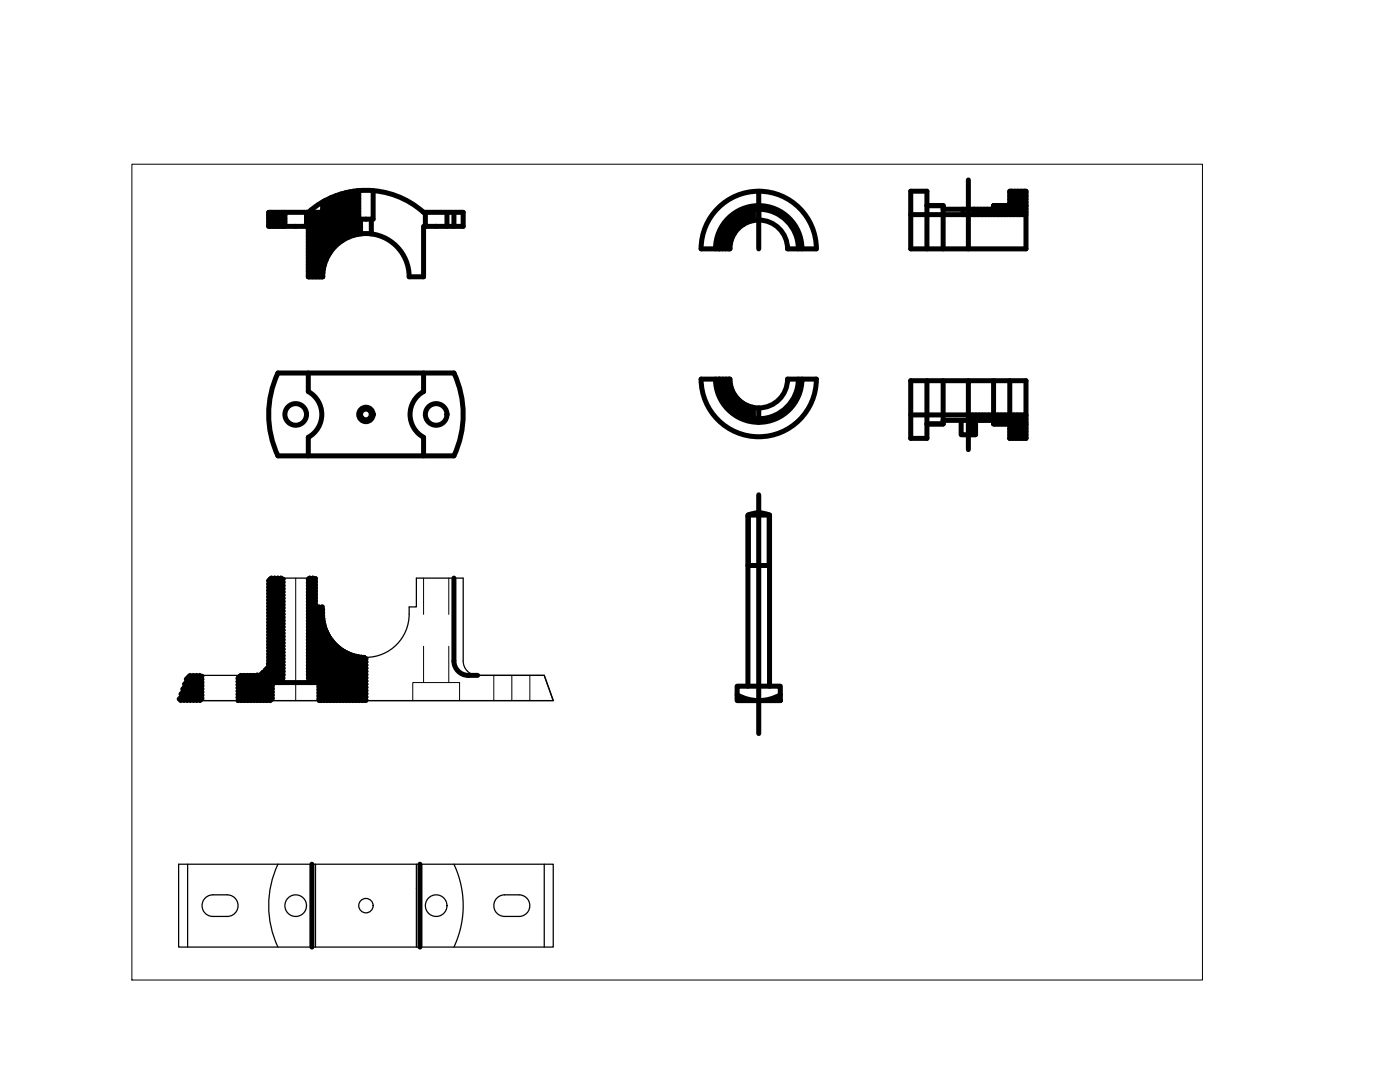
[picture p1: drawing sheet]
<svg xmlns="http://www.w3.org/2000/svg" width="279mm" height="216mm" viewBox="0 0 279 216" stroke-linecap="round" stroke-linejoin="round" font-family="sans-serif">
<!-- layer: 0 -->
<g fill="none" stroke="#000" stroke-width=".25">
<path d="M56.5 115.4v20.8M61.5 115.4v20.8M35.6 139.8h74.8l-1.8-5h-13.3a2.87 2.87 0 0 1-2.9-2.9v-16.5h-9.3v5.7h-1.4a8.7 8.7 0 0 1-3.7 8.5 8.7 8.7 0 0 1-9.3 .4 9 9 0 0 1-4.3-8.9h-1.4v-5.7h-9.4v16.5a2.87 2.87 0 0 1-2.9 2.9h-13.3l-1.8 5h1.8M40.3 134.8v5M47.5 134.8v5M54.3 136.2v3.6M63.7 136.2v3.6M73 131.2v8.6M37.4 172.4h73v16.6h-74.8v-16.6h1.8v16.6M40.9 179.3a2.16 2.16 0 0 1 1.6-.7h2.9a2.16 2.16 0 0 1 2.1 2.1 2.16 2.16 0 0 1-2.1 2.2h-2.9a2.16 2.16 0 0 1-2-1.3 2.16 2.16 0 0 1 .4-2.3zM55.5 172.4a19.4 19.4 0 0 0 0 16.6M63 172.4v16.6"/>
<path d="M83.1 172.4v16.6M90.6 172.4l.8 2 .6 2 .3 2.1 .1 2.1-.1 2.1-.3 2.1-.6 2.2-.8 2M99.1 179.3a2.16 2.16 0 0 1 1.6-.7h2.9a2.16 2.16 0 0 1 2.1 2.1 2.16 2.16 0 0 1-2.1 2.2h-2.9a2.16 2.16 0 0 1-2-1.3 2.16 2.16 0 0 1 .4-2.3zM108.6 172.4v16.6"/>
<circle cx="59" cy="180.7" r="2.16"/>
<circle cx="73" cy="180.7" r="1.44"/>
<circle cx="87" cy="180.7" r="2.16"/>
</g>
<g fill="none" stroke="#000" stroke-width="1">
<path d="M66.1 39.4l-1.7 1.7M67.1 39l-2.7 2.7M68.1 38.7l-6.6 6.6M69 38.5l-7.5 7.4M69.8 38.3l-8.3 8.2M70.5 38.2l-9 9M71.3 38.1l-9.8 9.7M71.6 38.4l-10.1 10M71.6 39l-10.1 10.1M71.6 39.6l-10.1 10.1M71.6 38v5.7h2.9v-5.7M151.4 38.2v11.5"/>
<path d="M193.3 35.9v13.8h11.5v-11.5h-3.3v2.8h-3.2v.8h-10.1M201.9 38.2l-.4 .3M202.5 38.2l-1 1M203.2 38.2l-1.7 1.6M203.8 38.2l-2.3 2.2M204.4 38.2l-4.6 4.6M204.8 38.5l-4.4 4.3M204.8 39.1l-3.8 3.7M204.8 39.7l-3.1 3.1M54.2 42.4l-.6 .6M54.9 42.4l-1.3 1.2M55.5 42.4l-1.9 1.9"/>
<path d="M56.2 42.4l-2.6 2.5M56.8 42.4l-2.8 2.8M56.9 42.9l-2.3 2.3M56.9 43.6l-1.6 1.6M56.9 44.2l-1 1M56.9 44.8l-.4 .4M56.9 42.4v2.8M61.2 42.4v2.8M61.2 42.4h.1M61.5 42.4h-7.9v2.8h7.9v10h2.9a8.6 8.6 0 0 1 8.6-8.6 8.6 8.6 0 0 1 8.7 8.6h2.8v-10h.4M61.5 42.4a17.3 17.3 0 0 1 23 0h7.9v2.8h-7.5M61.9 42.4l-.7 .7"/>
<path d="M62.5 42.4l-1.3 1.3M63.1 42.4l-1.9 1.9M63.8 42.4l-2.6 2.6M64.4 40.3v2.1h-2.9M64.4 55.1l-.1 .1M64.4 54.4l-.8 .8M64.5 53.7l-1.5 1.5M64.7 52.8l-2.3 2.4M64.8 40.1l-.4 .4M65.1 51.9l-3.4 3.3M65.8 50.5l-4.3 4.3M71.6 40.3l-10.1 10"/>
<path d="M71.6 40.9l-10.1 10.1M71.6 41.5l-10.1 10.1M71.6 42.2l-10.1 10M71.6 42.8l-10.1 10.1M71.6 43.5l-10.1 10M72 46.7v-3l-10.5 10.5M72 44.4l-3.7 3.6M72 45l-2.3 2.3M72 45.6l-1.4 1.3M72 46.3l-.5 .4M74.1 43.7v3M84.9 42.4v2.8"/>
<path d="M89.2 42.4v2.8M90.6 42.4v2.8M142.8 49.7a8.6 8.6 0 0 1 8.6-8.7 8.6 8.6 0 0 1 8.6 8.7M143.3 41.5a11.5 11.5 0 0 1 12.5-2.5 11.5 11.5 0 0 1 7.1 10.7h-5.7a5.8 5.8 0 0 0-5.8-5.8 5.8 5.8 0 0 0-5.7 5.8h-5.8a11.5 11.5 0 0 1 3.4-8.2zM145.7 49.4l-.3 .3M145.8 48.7l-1 1M146 47.9l-1.8 1.8M146.5 46.7l-3 3M146.7 43.3l-1.6 1.6M148.2 42.4l-4 4.1M149.2 42.1l-5.4 5.4M150 41.9l-6.4 6.4"/>
<path d="M150.3 41.8a7.9 7.9 0 0 0-6.8 7.9M150.3 44v-2.2a8 8 0 0 1 9 7.9M150.3 42.2l-6.8 6.8M150.3 42.8l-1.8 1.9M150.3 43.5l-.7 .7M181.8 42.8h10.4M185 49.7v-11.5h-3.2v11.5h11.5M185 41h3.2v8.7M192.2 41.8v1h12.6M194.3 41.8v1M194.5 41.8l-.2 .1M195.1 41.8l-.8 .7"/>
<path d="M195.8 41.8l-1.1 1M196.4 41.8l-1.1 1M197 41.8l-1 1M197.7 41.8l-1.1 1M198.4 41l-.1 .1M199 41l-1.8 1.8M199.7 41l-1.8 1.8M200.3 41l-1.8 1.8M200.9 41l-1.8 1.8M204.8 40.4l-2.5 2.4M204.8 41l-1.9 1.8M204.8 41.7l-1.2 1.1"/>
<path d="M204.8 42.3l-.6 .5M55.5 74.4h35.1a19.4 19.4 0 0 1 0 16.6h-35.1a19.4 19.4 0 0 1 0-16.6zM61.5 74.4v3.7a5.2 5.2 0 0 1 0 9.2v3.7M84.5 74.4v3.7a5.2 5.2 0 0 0 0 9.2v3.7M139.9 75.6h5.8a5.8 5.8 0 0 0 5.7 5.8 5.8 5.8 0 0 0 5.8-5.8h5.7a11.5 11.5 0 0 1-11.5 11.5 11.5 11.5 0 0 1-11.5-11.5zM142.8 75.6a8.6 8.6 0 0 0 8.6 8.7 8.6 8.6 0 0 0 8.6-8.7M143.5 75.6a7.9 7.9 0 0 0 6.8 7.9M143.6 75.6l-.1 .1M144.2 75.6l-.7 .7M144.9 75.6l-1.3 1.3M145.5 75.6l-1.8 1.8M145.7 76.1l-1.8 1.8"/>
<path d="M145.8 76.7l-1.8 1.7M145.9 77.2l-1.7 1.7M146 77.7l-1.6 1.6M146.2 78.1l-1.6 1.6M146.4 78.5l-1.5 1.6M146.7 78.9l-1.6 1.6M147 79.3l-1.6 1.5M147.3 79.6l-1.6 1.5M147.6 79.9l-1.6 1.6M159.3 75.6a7.9 7.9 0 0 1-7.9 8M185 76v11.5h-3.2v-11.5h11.5M188.2 76v8.6h-3.2"/>
<path d="M198.3 76v6.8M201.5 76v6.8M147.9 80.2l-1.5 1.5M148.3 80.5l-1.6 1.5M148.7 80.7l-1.6 1.6M149.1 80.9l-1.6 1.6M149.6 81.1l-1.7 1.6M150.1 81.2l-1.7 1.7M150.3 81.3v2.3h1.1M150.3 81.6l-1.5 1.5M150.3 82.2l-1 1.1M150.3 82.9l-.5 .5"/>
<path d="M151.4 81.4v2.2M151.4 98.7v47.7M181.8 82.8h23M188.2 83.9h5.1M191.8 83.9v2.9h2.9v-2.9h3.6v.7h3.2v2.9M193.5 82.8l-.2 .2M194.1 82.8l-.8 .9M194.7 84.1l-1.4 1.5M194.7 84.8l-1.4 1.4M194.7 85.4l-1.4 1.4M194.7 86l-.7 .8M194.7 86.7l-.1 .1"/>
<path d="M194.7 82.8l-1.4 1.5M195.4 82.8l-2.1 2.1M196 82.8l-1.1 1.1M196.7 82.8l-1.1 1.1M197.3 82.8l-1.1 1.1M197.9 82.8l-1.1 1.1M198.6 82.8l-1.1 1.1M199.2 82.8l-1.1 1.1M199.8 82.8l-1.5 1.5M200.5 82.8l-1.8 1.8M201.1 82.8l-1.8 1.8M201.5 87.5h3.3v-11.5h-11.5v13.7"/>
<path d="M201.7 82.8l-1.8 1.8M202.4 82.8l-1.8 1.8M203 82.8l-1.8 1.8M203.6 82.8l-2.1 2.1M204.3 82.8l-2.8 2.8M204.8 83l-3.3 3.2M204.8 83.6l-3.3 3.2M204.8 84.2l-3.3 3.3M204.8 84.9l-2.7 2.6M204.8 85.5l-2 2M204.8 86.1l-1.4 1.4M204.8 86.8l-.7 .7"/>
<path d="M204.8 87.4l-.1 .1M54.2 115.4l-.6 .5M54.8 115.4l-1.2 1.1M55.4 115.4l-1.8 1.8M56.1 115.4l-2.5 2.4M56.5 115.6l-2.9 2.8M56.5 116.2l-2.9 2.9M56.5 116.8l-2.9 2.9M56.5 117.5l-2.9 2.9M56.5 118.1l-2.9 2.9M56.5 118.7l-2.9 2.9M56.5 119.4l-2.9 2.9"/>
<path d="M61.8 115.4l-.3 .2M62.4 115.4l-.9 .9M63 115.5l-1.5 1.4M63 116.1l-1.5 1.4M63 116.7l-1.5 1.5M63 117.4l-1.5 1.4M63 118l-1.5 1.4M63 118.6l-1.5 1.5M63 119.3l-1.5 1.4M63 119.9l-1.5 1.4M90.6 115.4v16.5a2.87 2.87 0 0 0 2.9 2.9h1.8M149.3 112.8h4.3"/>
<path d="M149.3 112.8v-10l1.2-.4 1.2-.1 1.8 .5v10M37.9 134.8l-.7 .7M38.6 134.8l-1.8 1.7M39.2 134.8l-2.7 2.7M39.8 134.8l-3.7 3.7M40.3 134.9l-4.5 4.6M40.3 135.6l-4.2 4.2M40.3 136.2l-3.6 3.6M40.3 136.8l-2.9 3M40.3 137.5l-2.3 2.3M40.3 138.1l-1.7 1.7M40.3 138.7l-1 1.1"/>
<path d="M40.3 139.4l-.4 .4M48.1 134.8l-.6 .6M48.7 134.8l-1.2 1.2M49.4 134.8l-1.9 1.8M50 134.8l-2.5 2.5M50.6 134.8l-3.1 3.1M51.3 134.7l-3.8 3.8M52.6 134.1l-5.1 5.1M54.3 136.2h9.4v3.6M54.3 136.8l-3 3M54.3 137.4l-2.3 2.4M54.3 138.1l-1.7 1.7"/>
<path d="M54.3 138.7l-1.1 1.1M54.3 139.3l-.4 .5M56.5 120l-2.9 2.9M56.5 120.7l-2.9 2.8M56.5 121.3l-2.9 2.9M56.5 121.9l-2.9 2.9M56.5 122.6l-2.9 2.8M56.5 123.2l-2.9 2.9M56.5 123.8l-2.9 2.9M56.5 124.5l-2.9 2.8M56.5 125.1l-2.9 2.9M56.5 125.7l-2.9 2.9"/>
<path d="M56.5 126.4l-2.9 2.9M56.5 127l-2.9 2.9M56.5 127.6l-2.9 2.9M56.5 128.3l-2.9 2.9M56.5 128.9l-2.9 2.9M56.5 129.6l-2.9 2.9M56.5 130.2l-3.5 3.5M56.5 130.8l-9 9M56.5 131.5l-8.3 8.3M56.5 132.1l-7.7 7.7M56.5 132.7l-7.1 7.1M56.5 133.4l-6.4 6.4"/>
<path d="M56.5 134l-5.8 5.8M56.5 134.6l-1.6 1.6M56.5 135.3l-.9 .9M56.5 135.9l-.3 .3M63 120.5l-1.5 1.5M63 121.1l-1.5 1.5M63.7 121.1l-2.2 2.1M64.3 121.1l-2.8 2.8M64.4 121.7l-2.9 2.8M64.4 122.3l-2.9 2.9M64.4 122.9l-2.9 2.9M64.5 123.5l-3 2.9"/>
<path d="M64.5 124.1l-3 3M64.6 124.6l-3.1 3.1M64.8 125.1l-3.3 3.2M64.9 125.6l-3.4 3.4M65.1 126l-3.6 3.6M65.3 126.4l-3.8 3.8M65.6 126.8l-4.1 4.1M65.8 127.2l-4.3 4.3M66.1 127.6l-4.6 4.5M66.3 128l-4.8 4.8M66.6 128.3l-5.1 5.1M66.9 128.6l-5.4 5.5"/>
<path d="M67.3 129l-5.8 5.7M67.6 129.2l-6.1 6.1M68 129.5l-6.5 6.5M68.3 129.8l-6.4 6.4M68.7 130l-6.1 6.2M69.1 130.2l-5.9 6M69.6 130.4l-5.9 5.9M70 130.6l-6.3 6.4M70.5 130.8l-6.8 6.8M71 130.9l-7.3 7.3M71.5 131l-7.8 7.9M72.1 131.1l-8.4 8.4"/>
<path d="M72.7 131.2l-8.7 8.6M73 131.4l-8.3 8.4M73 132.1l-7.7 7.7M73 132.7l-7.1 7.1M73 133.4l-6.4 6.4M73 134l-5.8 5.8M73 134.6l-5.1 5.2M73 135.3l-4.5 4.5M73 135.9l-3.9 3.9M73 136.5l-3.2 3.3M73 137.2l-2.6 2.6M73 137.8l-2 2"/>
<path d="M73 138.4l-1.3 1.4M73 139.1l-.7 .7M73 139.7l-.1 .1M147.1 136.9h8.6v2.9h-8.6zM147.1 138.6a8.6 8.6 0 0 0 8.6 0M149.3 136.9v-34.1h4.3v34.1M62.2 172.4v16.6M83.8 172.4v16.6"/>
<circle cx="59" cy="82.7" r="2.16"/>
<circle cx="73" cy="82.7" r="1.44"/>
<circle cx="73" cy="82.7" r="1.08"/>
<circle cx="87" cy="82.7" r="2.16"/>
</g>
<path d="M26.3 32.8h213.7v162.8h-213.7zM59 115.4v24.4M84.5 115.4v7.2M89.6 115.4v7.2M82.4 139.8v-3.6h9.3v3.6M84.5 129v7.2M89.6 129v7.2M98.6 134.8v5M102.1 134.8v5M105.7 134.8v5" fill="none" stroke="#000" stroke-width=".2"/>
</svg>
